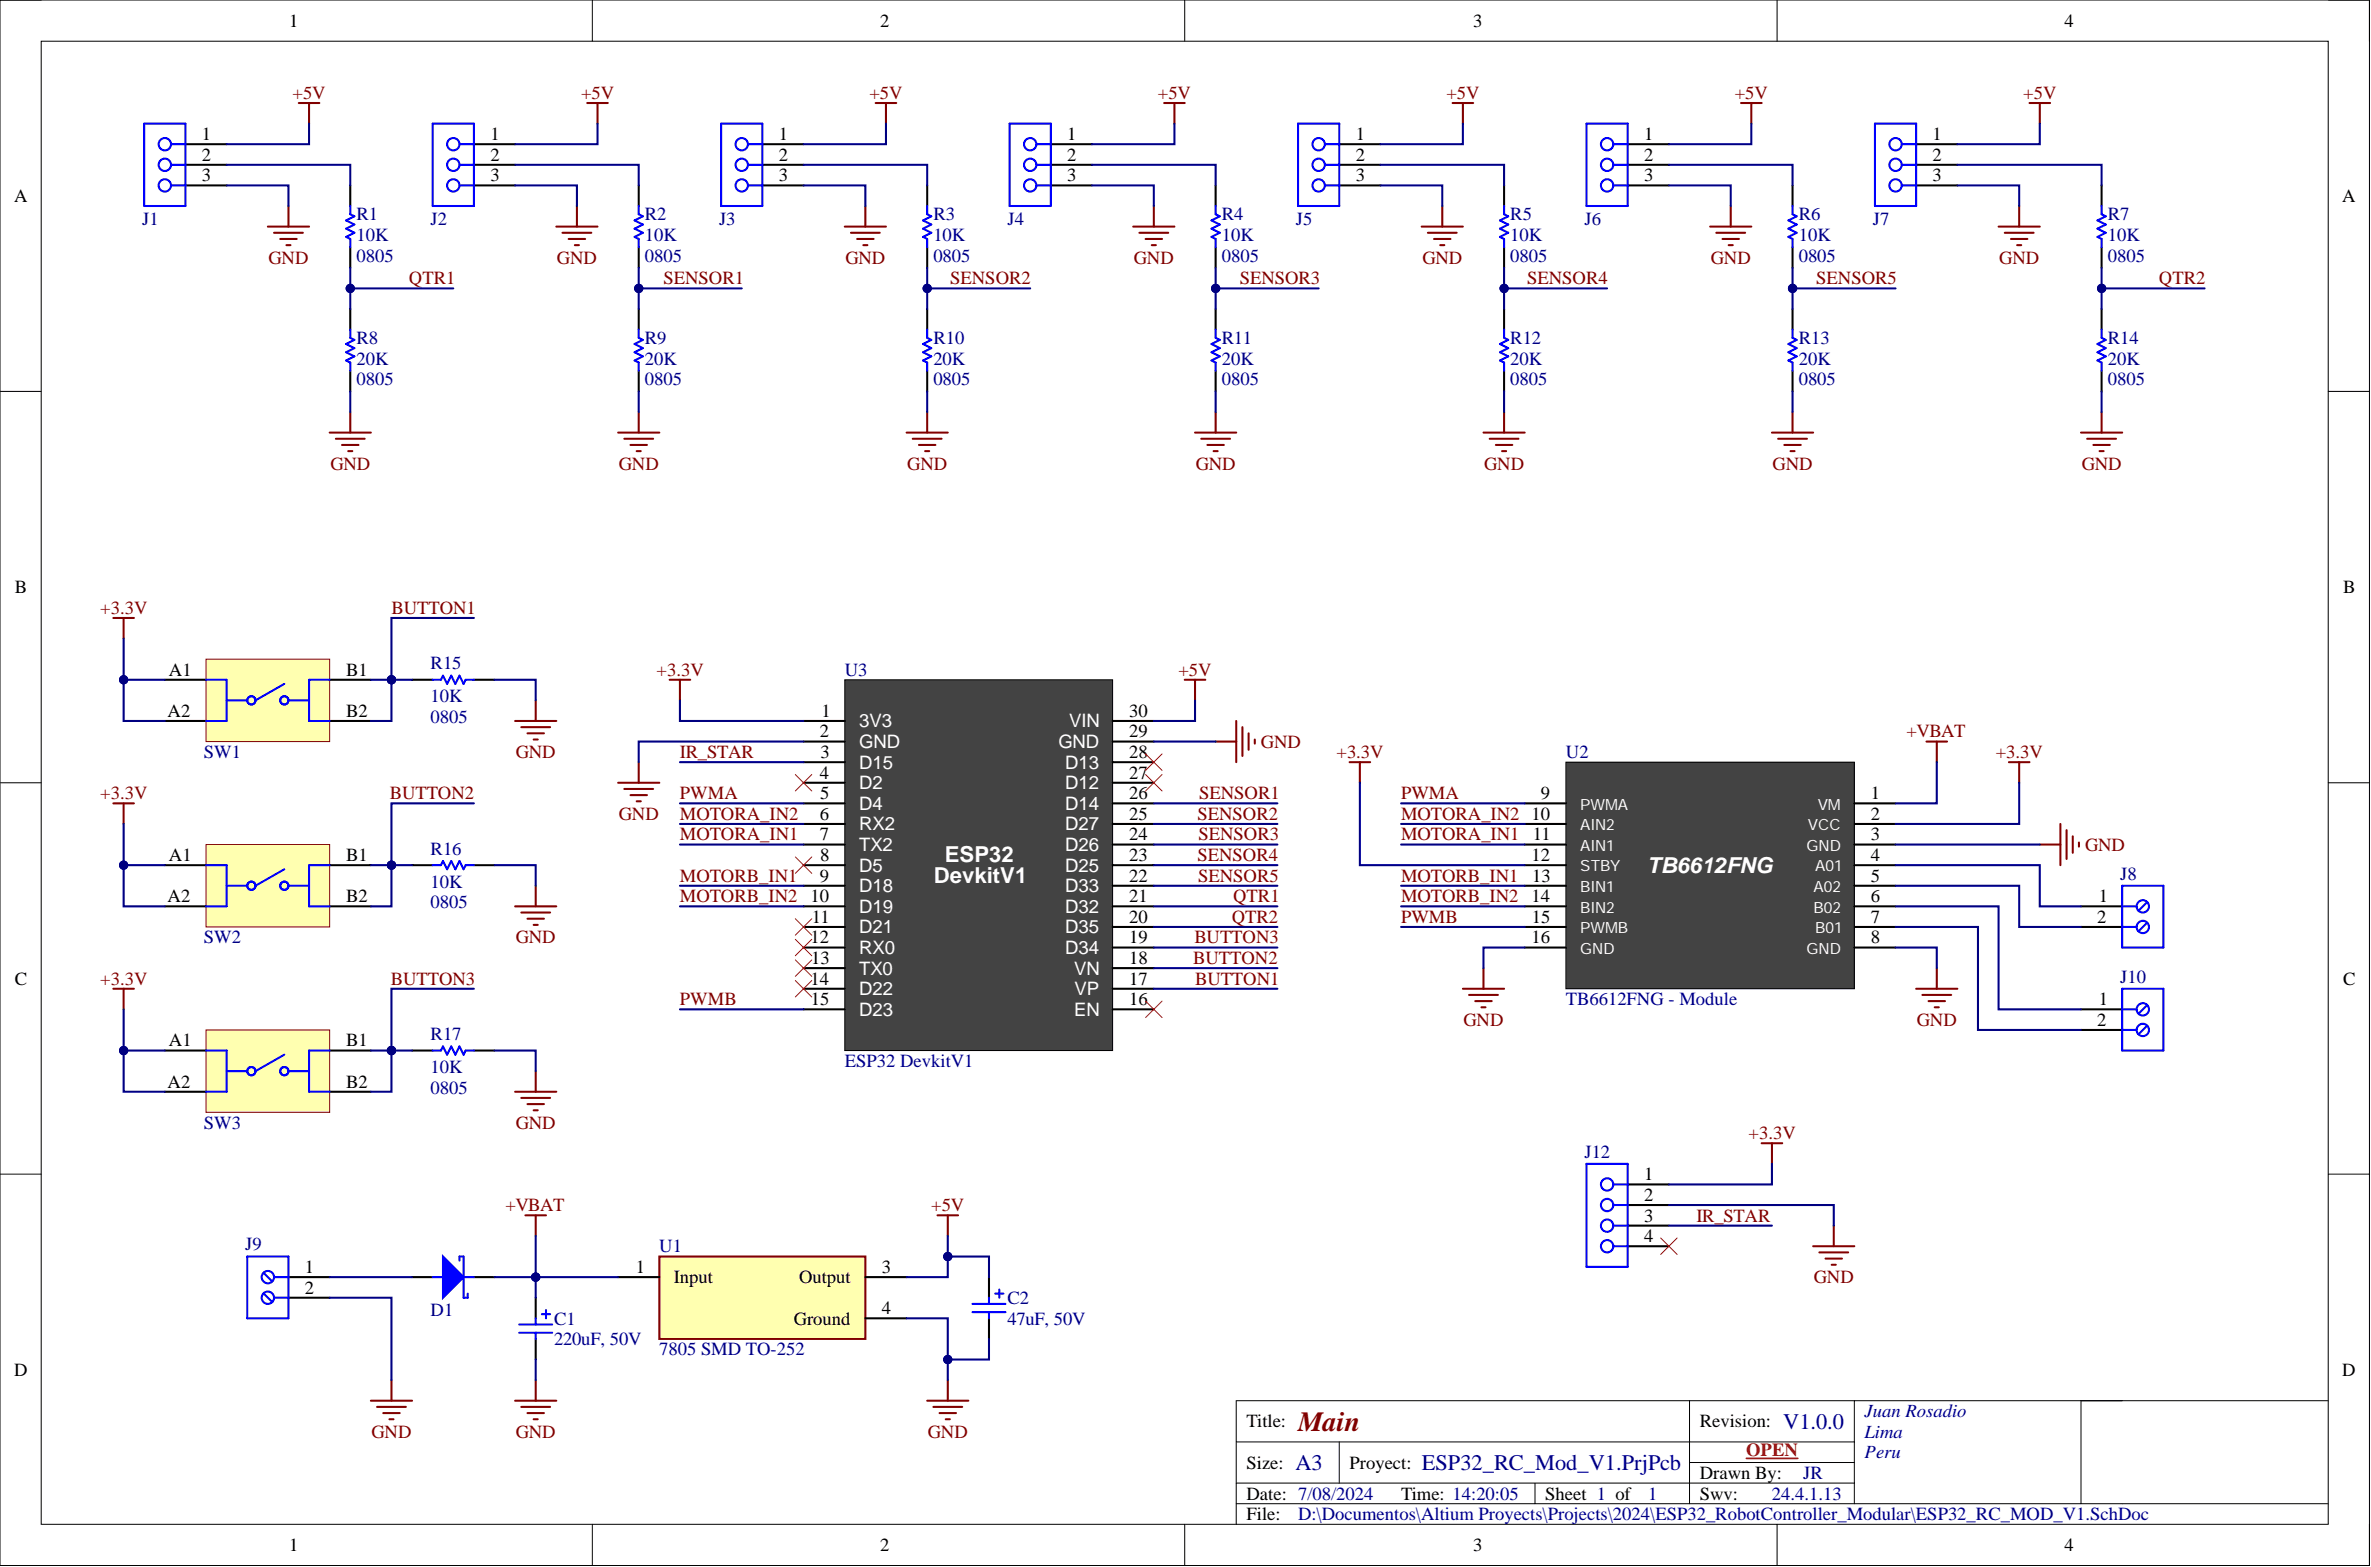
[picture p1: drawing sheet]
<svg xmlns="http://www.w3.org/2000/svg" width="292mm" height="193mm" viewBox="0 0 292 193" stroke-linecap="round" stroke-linejoin="round" font-family="sans-serif">
<defs><g id="words">
<text font-size="3.4" fill="#800000" x="159.9" y="176.2">Main</text>
<g font-size="2.7" fill="#fff">
<text x="116.4" y="106.2">ESP32</text>
<text x="202.9" y="107.5">TB6612FNG</text>
<text x="115" y="108.7">DevkitV1</text>
</g>
<g font-size="2.7" fill="#000080">
<text x="219.7" y="176">V1.0.0</text>
<text x="159.6" y="181">A3</text>
<text x="175.1" y="181">ESP32_RC_Mod_V1.PrjPcb</text>
</g>
<g font-size="2.3">
<text x="35.6" y="3.3">1</text>
<text x="108.4" y="3.3">2</text>
<text x="181.5" y="3.3">3</text>
<text x="254.3" y="3.3">4</text>
<text x="24.9" y="17.3">1</text>
<text x="60.4" y="17.3">1</text>
<text x="95.9" y="17.3">1</text>
<text x="131.5" y="17.3">1</text>
<text x="167" y="17.3">1</text>
<text x="202.6" y="17.3">1</text>
<text x="238.1" y="17.3">1</text>
<text x="24.9" y="19.8">2</text>
<text x="24.9" y="22.3">3</text>
<text x="60.4" y="19.8">2</text>
<text x="60.4" y="22.3">3</text>
<text x="95.9" y="19.8">2</text>
<text x="95.9" y="22.3">3</text>
<text x="131.5" y="19.8">2</text>
<text x="131.5" y="22.3">3</text>
<text x="167" y="19.8">2</text>
<text x="167" y="22.3">3</text>
<text x="202.6" y="19.8">2</text>
<text x="202.6" y="22.3">3</text>
<text x="238.1" y="19.8">2</text>
<text x="238.1" y="22.3">3</text>
<text x="1.7" y="24.9">A</text>
<text x="288.6" y="24.9">A</text>
<text x="1.8" y="73.1">B</text>
<text x="288.7" y="73.1">B</text>
<text x="20.8" y="83.2">A1</text>
<text x="42.6" y="83.2">B1</text>
<text x="20.6" y="88.3">A2</text>
<text x="42.6" y="88.3">B2</text>
<text x="101.2" y="88.3">1</text>
<text x="139.1" y="88.3">30</text>
<text x="101" y="90.8">2</text>
<text x="101" y="95.9">4</text>
<text x="101.1" y="93.4">3</text>
<text x="139.1" y="95.9">27</text>
<text x="139.1" y="93.4">28</text>
<text x="139.1" y="90.8">29</text>
<text x="101" y="101">6</text>
<text x="101" y="98.4">5</text>
<text x="139.1" y="101">25</text>
<text x="139.1" y="98.4">26</text>
<text x="188.7" y="101">10</text>
<text x="189.8" y="98.4">9</text>
<text x="230.5" y="98.4">1</text>
<text x="230.5" y="101">2</text>
<text x="20.8" y="106">A1</text>
<text x="42.6" y="106">B1</text>
<text x="101" y="103.5">7</text>
<text x="101" y="106">8</text>
<text x="139.1" y="106">23</text>
<text x="139.1" y="103.5">24</text>
<text x="188.7" y="106">12</text>
<text x="188.9" y="103.5">11</text>
<text x="230.5" y="106">4</text>
<text x="230.5" y="103.5">3</text>
<text x="20.6" y="111.1">A2</text>
<text x="42.6" y="111.1">B2</text>
<text x="99.8" y="111.1">10</text>
<text x="100" y="113.6">11</text>
<text x="101" y="108.6">9</text>
<text x="139.1" y="113.6">20</text>
<text x="139.1" y="111.1">21</text>
<text x="139.1" y="108.6">22</text>
<text x="188.7" y="111.1">14</text>
<text x="188.7" y="113.6">15</text>
<text x="188.8" y="108.6">13</text>
<text x="230.5" y="108.6">5</text>
<text x="230.5" y="111.1">6</text>
<text x="230.5" y="113.6">7</text>
<text x="258.4" y="113.6">2</text>
<text x="258.6" y="111.1">1</text>
<text x="99.8" y="116.2">12</text>
<text x="99.9" y="118.7">13</text>
<text x="139.1" y="118.7">18</text>
<text x="139.1" y="116.2">19</text>
<text x="188.7" y="116.2">16</text>
<text x="230.5" y="116.2">8</text>
<text x="1.8" y="121.3">C</text>
<text x="99.8" y="121.3">14</text>
<text x="99.9" y="123.8">15</text>
<text x="139.1" y="123.8">16</text>
<text x="139.1" y="121.3">17</text>
<text x="258.6" y="123.8">1</text>
<text x="288.7" y="121.3">C</text>
<text x="20.8" y="128.9">A1</text>
<text x="42.6" y="128.9">B1</text>
<text x="258.4" y="126.3">2</text>
<text x="20.6" y="133.9">A2</text>
<text x="42.6" y="133.9">B2</text>
<text x="202.6" y="147.9">2</text>
<text x="202.6" y="145.4">1</text>
<text x="202.6" y="150.4">3</text>
<text x="202.6" y="153">4</text>
<text x="37.6" y="156.8">1</text>
<text x="37.6" y="159.3">2</text>
<text x="78.4" y="156.8">1</text>
<text x="83" y="158">Input</text>
<text x="98.4" y="158">Output</text>
<text x="108.6" y="156.8">3</text>
<text x="108.6" y="161.8">4</text>
<text x="97.8" y="163.1">Ground</text>
<text x="1.7" y="169.4">D</text>
<text x="288.6" y="169.4">D</text>
<text x="153.6" y="175.8">Title:</text>
<text x="209.4" y="175.8">Revision:</text>
<text x="153.6" y="180.9">Size:</text>
<text x="153.6" y="184.7">Date: 7/08/2024</text>
<text x="166.3" y="180.9">Proyect:</text>
<text x="172.6" y="184.7">Time: 14:20:05</text>
<text x="190.4" y="184.7">Sheet 1 of</text>
<text x="209.4" y="182.1">Drawn By:</text>
<text x="209.4" y="184.7">Swv:</text>
<text x="35.6" y="191">1</text>
<text x="108.4" y="191">2</text>
<text x="153.6" y="187.2">File:</text>
<text x="181.5" y="191">3</text>
<text x="254.3" y="191">4</text>
</g>
<g font-size="2.3" fill="#800000">
<text x="36" y="12.2">+5V</text>
<text x="71.6" y="12.2">+5V</text>
<text x="107.1" y="12.2">+5V</text>
<text x="142.7" y="12.2">+5V</text>
<text x="178.2" y="12.2">+5V</text>
<text x="213.7" y="12.2">+5V</text>
<text x="249.3" y="12.2">+5V</text>
<text x="33.1" y="32.5">GND</text>
<text x="50.4" y="35">QTR1</text>
<text x="68.6" y="32.5">GND</text>
<text x="81.7" y="35">SENSOR1</text>
<text x="104.2" y="32.5">GND</text>
<text x="117.1" y="35">SENSOR2</text>
<text x="139.7" y="32.5">GND</text>
<text x="152.7" y="35">SENSOR3</text>
<text x="175.2" y="32.5">GND</text>
<text x="188.1" y="35">SENSOR4</text>
<text x="210.8" y="32.5">GND</text>
<text x="223.8" y="35">SENSOR5</text>
<text x="246.3" y="32.5">GND</text>
<text x="266" y="35">QTR2</text>
<text x="40.7" y="57.8">GND</text>
<text x="76.2" y="57.8">GND</text>
<text x="111.8" y="57.8">GND</text>
<text x="147.3" y="57.8">GND</text>
<text x="182.8" y="57.8">GND</text>
<text x="218.4" y="57.8">GND</text>
<text x="256.5" y="57.8">GND</text>
<text x="12.4" y="75.6">+3.3V</text>
<text x="48.2" y="75.6">BUTTON1</text>
<text x="80.9" y="83.2">+3.3V</text>
<text x="145.2" y="83.2">+5V</text>
<text x="63.5" y="93.4">GND</text>
<text x="83.8" y="93.4">IR_STAR</text>
<text x="155.3" y="92.1">GND</text>
<text x="164.7" y="93.4">+3.3V</text>
<text x="234.9" y="90.8">+VBAT</text>
<text x="245.9" y="93.4">+3.3V</text>
<text x="12.4" y="98.4">+3.3V</text>
<text x="48" y="98.4">BUTTON2</text>
<text x="76.2" y="101">GND</text>
<text x="83.8" y="98.4">PWMA</text>
<text x="83.8" y="101">MOTORA_IN2</text>
<text x="147.5" y="101">SENSOR2</text>
<text x="147.7" y="98.4">SENSOR1</text>
<text x="172.6" y="101">MOTORA_IN2</text>
<text x="172.6" y="98.4">PWMA</text>
<text x="83.8" y="103.5">MOTORA_IN1</text>
<text x="147.5" y="106">SENSOR4</text>
<text x="147.6" y="103.5">SENSOR3</text>
<text x="172.6" y="103.5">MOTORA_IN1</text>
<text x="256.9" y="104.8">GND</text>
<text x="83.8" y="111.1">MOTORB_IN2</text>
<text x="83.8" y="108.6">MOTORB_IN1</text>
<text x="147.6" y="108.6">SENSOR5</text>
<text x="151.8" y="113.6">QTR2</text>
<text x="151.9" y="111.1">QTR1</text>
<text x="172.6" y="108.6">MOTORB_IN1</text>
<text x="172.6" y="111.1">MOTORB_IN2</text>
<text x="172.6" y="113.6">PWMB</text>
<text x="63.5" y="116.2">GND</text>
<text x="147" y="118.7">BUTTON2</text>
<text x="147.1" y="116.2">BUTTON3</text>
<text x="12.4" y="121.3">+3.3V</text>
<text x="48.1" y="121.3">BUTTON3</text>
<text x="83.8" y="123.8">PWMB</text>
<text x="147.2" y="121.3">BUTTON1</text>
<text x="180.3" y="126.3">GND</text>
<text x="236.2" y="126.3">GND</text>
<text x="63.5" y="139">GND</text>
<text x="215.4" y="140.3">+3.3V</text>
<text x="62.3" y="149.2">+VBAT</text>
<text x="114.7" y="149.2">+5V</text>
<text x="209" y="150.4">IR_STAR</text>
<text x="223.5" y="158">GND</text>
<text x="45.8" y="177.1">GND</text>
<text x="63.5" y="177.1">GND</text>
<text x="114.3" y="177.1">GND</text>
</g>
<g font-size="2.3" fill="#000080">
<text x="17.5" y="27.7">J1</text>
<text x="43.9" y="29.7">10K</text>
<text x="43.9" y="27.1">R1</text>
<text x="53.1" y="27.7">J2</text>
<text x="79.5" y="29.7">10K</text>
<text x="79.5" y="27.1">R2</text>
<text x="88.6" y="27.7">J3</text>
<text x="115" y="29.7">10K</text>
<text x="115" y="27.1">R3</text>
<text x="124.1" y="27.7">J4</text>
<text x="150.5" y="29.7">10K</text>
<text x="150.5" y="27.1">R4</text>
<text x="159.7" y="27.7">J5</text>
<text x="186.1" y="29.7">10K</text>
<text x="186.1" y="27.1">R5</text>
<text x="195.2" y="27.7">J6</text>
<text x="221.6" y="29.7">10K</text>
<text x="221.6" y="27.1">R6</text>
<text x="230.7" y="27.7">J7</text>
<text x="259.7" y="29.7">10K</text>
<text x="259.7" y="27.1">R7</text>
<text x="43.9" y="32.2">0805</text>
<text x="79.5" y="32.2">0805</text>
<text x="115" y="32.2">0805</text>
<text x="150.5" y="32.2">0805</text>
<text x="186.1" y="32.2">0805</text>
<text x="221.6" y="32.2">0805</text>
<text x="259.7" y="32.2">0805</text>
<text x="43.9" y="44.9">20K</text>
<text x="43.9" y="47.4">0805</text>
<text x="43.9" y="42.4">R8</text>
<text x="79.5" y="44.9">20K</text>
<text x="79.5" y="47.4">0805</text>
<text x="79.5" y="42.4">R9</text>
<text x="115" y="44.9">20K</text>
<text x="115" y="47.4">0805</text>
<text x="115" y="42.4">R10</text>
<text x="150.5" y="44.9">20K</text>
<text x="150.5" y="47.4">0805</text>
<text x="150.5" y="42.4">R11</text>
<text x="186.1" y="44.9">20K</text>
<text x="186.1" y="47.4">0805</text>
<text x="186.1" y="42.4">R12</text>
<text x="221.6" y="44.9">20K</text>
<text x="221.6" y="47.4">0805</text>
<text x="221.6" y="42.4">R13</text>
<text x="259.7" y="44.9">20K</text>
<text x="259.7" y="47.4">0805</text>
<text x="259.7" y="42.4">R14</text>
<text x="53.1" y="82.4">R15</text>
<text x="104.1" y="83.2">U3</text>
<text x="53.1" y="86.5">10K</text>
<text x="53.1" y="89">0805</text>
<text x="25.1" y="93.4">SW1</text>
<text x="192.9" y="93.4">U2</text>
<text x="53.1" y="105.3">R16</text>
<text x="53.1" y="109.3">10K</text>
<text x="53.1" y="111.9">0805</text>
<text x="261.2" y="108.3">J8</text>
<text x="25.1" y="116.2">SW2</text>
<text x="192.9" y="123.8">TB6612FNG - Module</text>
<text x="261.2" y="121">J10</text>
<text x="53.1" y="128.1">R17</text>
<text x="104.1" y="131.4">ESP32 DevkitV1</text>
<text x="53.1" y="132.2">10K</text>
<text x="53.1" y="134.7">0805</text>
<text x="25.1" y="139">SW3</text>
<text x="195.2" y="142.6">J12</text>
<text x="30.2" y="154">J9</text>
<text x="81.2" y="154.2">U1</text>
<text x="124.1" y="160.6">C2</text>
<text x="53.1" y="162.1">D1</text>
<text x="68.3" y="163.1">C1</text>
<text x="68.3" y="165.6">220uF, 50V</text>
<text x="81.2" y="166.9">7805 SMD TO-252</text>
<text x="124.1" y="163.1">47uF, 50V</text>
<text x="229.7" y="174.5">Juan Rosadio</text>
<text x="229.7" y="177.1">Lima</text>
<text x="229.7" y="179.6">Peru</text>
<text x="203.1" y="184.7">1</text>
<text x="218.3" y="184.7">24.4.1.13</text>
<text x="222.1" y="182.1">JR</text>
<text x="159.9" y="187.2">D:\Documentos\Altium Proyects\Projects\2024\ESP32_RobotController_Modular\ESP32_RC_MOD_V1.SchDoc</text>
</g>
<g font-size="2.3" fill="#fff">
<text x="105.8" y="89.6">3V3</text>
<text x="131.7" y="89.6">VIN</text>
<text x="105.8" y="92.1">GND</text>
<text x="105.8" y="94.7">D15</text>
<text x="130.4" y="92.1">GND</text>
<text x="131.2" y="94.7">D13</text>
<text x="105.8" y="99.7">D4</text>
<text x="105.8" y="97.2">D2</text>
<text x="131.2" y="99.7">D14</text>
<text x="131.2" y="97.2">D12</text>
<text x="105.8" y="107.3">D5</text>
<text x="105.8" y="102.3">RX2</text>
<text x="105.8" y="104.8">TX2</text>
<text x="131.2" y="107.3">D25</text>
<text x="131.2" y="104.8">D26</text>
<text x="131.2" y="102.3">D27</text>
<text x="105.8" y="109.9">D18</text>
<text x="105.8" y="112.4">D19</text>
<text x="131.2" y="112.4">D32</text>
<text x="131.2" y="109.9">D33</text>
<text x="105.8" y="115">D21</text>
<text x="105.8" y="117.5">RX0</text>
<text x="131.2" y="117.5">D34</text>
<text x="131.2" y="115">D35</text>
<text x="105.8" y="120">TX0</text>
<text x="105.8" y="122.6">D22</text>
<text x="105.8" y="125.1">D23</text>
<text x="132.3" y="125.1">EN</text>
<text x="132.3" y="120">VN</text>
<text x="132.4" y="122.6">VP</text>
</g>
<text font-size="2.3" fill="#f00" x="215.1" y="179.3">OPEN</text>
<g font-size="1.9" fill="#fff">
<text x="194.7" y="99.7">PWMA</text>
<text x="224" y="99.7">VM</text>
<text x="194.7" y="102.2">AIN2</text>
<text x="194.7" y="104.8">AIN1</text>
<text x="194.7" y="107.3">STBY</text>
<text x="222.6" y="104.8">GND</text>
<text x="222.7" y="102.2">VCC</text>
<text x="223.6" y="107.3">A01</text>
<text x="194.7" y="109.8">BIN1</text>
<text x="194.7" y="112.4">BIN2</text>
<text x="223.4" y="109.8">A02</text>
<text x="223.4" y="112.4">B02</text>
<text x="194.7" y="114.9">PWMB</text>
<text x="194.7" y="117.4">GND</text>
<text x="222.6" y="117.4">GND</text>
<text x="223.6" y="114.9">B01</text>
</g>
</g></defs>
<g fill="none" stroke="#000" stroke-width=".12">
<path d="M0 0h291.9v192.8h-291.9zM0 0h5.1M5.1 5.1h281.7v182.6h-281.7zM73 0v5.1M146 0v5.1M218.9 0v5.1M286.8 0h5.1v5.1M0 48.2h5.1M286.8 48.2h5.1M0 96.4h5.1M286.8 96.4h5.1M0 144.6h5.1"/>
<path d="M286.8 144.6h5.1M152.3 177.6h76.2M165 177.6v5M208.1 172.5v12.7M228.5 172.5v12.7M256.4 172.5v12.7M286.8 172.5h-134.5v15.2M73 187.7v5.1M146 187.7v5.1M152.3 185.2h134.5M152.3 182.6h76.2M189.1 182.6v2.6"/>
<path d="M208.1 180.1h20.4M218.9 187.7v5.1M291.9 187.7v5.1"/>
</g>
<path d="M215.1 179.6h6.4" fill="none" stroke="#f00" stroke-width=".21"/>
<path d="M192.9 93.9h35.6v27.9h-35.6z" fill-rule="evenodd" fill="#434343"/>
<path d="M192.9 93.9h35.6v27.9h-35.6z" fill="none" stroke="#000" stroke-width=".12"/>
<g fill="none" stroke="#000" stroke-width=".25">
<path d="M187.8 98.9h5.1M228.5 98.9h5M187.8 101.5h5.1M187.8 109.1h5.1M187.8 104h5.1M187.8 106.5h5.1M187.8 111.6h5.1M187.8 114.2h5.1M187.8 116.7h5.1M228.5 101.5h5M228.5 109.1h5M228.5 104h5"/>
<path d="M228.5 106.5h5M228.5 111.6h5M228.5 114.2h5M228.5 116.7h5"/>
</g>
<path d="M104.1 83.7h33v45.7h-33z" fill-rule="evenodd" fill="#434343"/>
<path d="M104.1 83.7h33v45.7h-33z" fill="none" stroke="#000" stroke-width=".12"/>
<g fill="none" stroke="#000" stroke-width=".25">
<path d="M99 88.8h5.1M99 91.3h5.1M99 98.9h5.1M99 93.9h5.1M99 96.4h5.1M137.1 88.8h5M137.1 91.3h5M137.1 98.9h5M137.1 93.9h5M137.1 96.4h5M99 106.5h5.1M99 101.5h5.1"/>
<path d="M99 104h5.1M99 109.1h5.1M99 111.6h5.1M99 114.2h5.1M99 116.7h5.1M99 119.2h5.1M137.1 106.5h5M137.1 101.5h5M137.1 104h5M137.1 109.1h5M137.1 111.6h5M137.1 114.2h5"/>
<path d="M137.1 116.7h5M137.1 119.2h5M256.4 111.6h5M256.4 114.2h5M99 121.8h5.1M99 124.3h5.1M137.1 121.8h5M137.1 124.3h5M256.4 124.3h5M256.4 126.8h5"/>
</g>
<g fill="none" stroke="#800000" stroke-width=".25">
<path d="M76.2 96.4h5M76.9 97.2h3.6M77.7 97.9h2M78.4 98.7h.5M78.7 93.9v2.5M82.5 83.7h2.5M83.8 83.7v2.5M146 83.7h2.5M147.2 83.7v2.5M149.8 91.3h2.5M152.3 88.8v5.1M153.1 89.5v3.6"/>
<path d="M153.8 90.3v2M154.6 91.1v.5M166.3 93.9h2.5M167.5 93.9v2.5M237.3 91.3h2.6M238.6 91.3v2.6M247.5 93.9h2.5M248.8 93.9v2.5M182.8 119.2v2.6M238.6 119.2v2.6M251.3 104h2.5M253.8 101.5v5"/>
<path d="M254.6 102.2v3.6M255.4 103v2M256.1 103.8v.5M180.2 121.8h5.1M181 122.5h3.5M181.7 123.3h2.1M182.5 124h.5M236.1 121.8h5M236.8 122.5h3.6M237.6 123.3h2M238.4 124h.5"/>
</g>
<path d="M141.1 123.3l2.1 2M143.2 123.3l-2.1 2" fill="none" stroke="#f00" stroke-width=".12"/>
<g fill="none" stroke="#00f" stroke-width=".25">
<path d="M261.4 111.6h1.8M261.4 114.2h1.8M261.4 109.1h5.1v7.6h-5.1zM264.5 111.1l-1 1.1M264.5 113.6l-1 1.1M261.4 121.8h5.1v7.6h-5.1zM261.4 124.3h1.8M261.4 126.8h1.8M264.5 123.8l-1 1M264.5 126.3l-1 1.1"/>
<circle cx="264" cy="114.2" r=".76"/>
<circle cx="264" cy="111.6" r=".76"/>
<circle cx="264" cy="126.8" r=".76"/>
<circle cx="264" cy="124.3" r=".76"/>
</g>
<path d="M81.2 154.7h25.4v10.2h-25.4z" fill-rule="evenodd" fill="#ffffb0"/>
<g fill="none" stroke="#800000" stroke-width=".25">
<path d="M36.8 12.7h2.5M38.1 12.7v2.5M72.3 12.7h2.6M73.6 12.7v2.5M107.9 12.7h2.5M109.1 12.7v2.5M143.4 12.7h2.6M144.7 12.7v2.5M179 12.7h2.5M180.2 12.7v2.5M214.5 12.7h2.5M215.8 12.7v2.5"/>
<path d="M250 12.7h2.6M251.3 12.7v2.5M33 27.9h5.1M33.8 28.7h3.5M34.5 29.4h2.1M35.3 30.2h.5M35.5 25.4v2.5M68.5 27.9h5.1M69.3 28.7h3.6M70.1 29.4h2M70.8 30.2h.5M71.1 25.4v2.5"/>
<path d="M104.1 27.9h5M104.8 28.7h3.6M105.6 29.4h2M106.4 30.2h.5M106.6 25.4v2.5M139.6 27.9h5.1M140.4 28.7h3.5M141.1 29.4h2.1M141.9 30.2h.5M142.1 25.4v2.5M175.1 27.9h5.1M175.9 28.7h3.6"/>
<path d="M176.7 29.4h2M177.4 30.2h.5M177.7 25.4v2.5M210.7 27.9h5.1M211.4 28.7h3.6M212.2 29.4h2M213 30.2h.5M213.2 25.4v2.5M246.2 27.9h5.1M247 28.7h3.5M247.7 29.4h2.1M248.5 30.2h.5"/>
<path d="M248.8 25.4v2.5M40.6 53.3h5.1M41.4 54h3.5M42.1 54.8h2.1M42.9 55.6h.5M43.2 50.7v2.6M76.2 53.3h5M76.9 54h3.6M77.7 54.8h2M78.4 55.6h.5M78.7 50.7v2.6M111.7 53.3h5.1"/>
<path d="M112.4 54h3.6M113.2 54.8h2M114 55.6h.5M114.2 50.7v2.6M147.2 53.3h5.1M148 54h3.5M148.7 54.8h2.1M149.5 55.6h.5M149.8 50.7v2.6M182.8 53.3h5M183.5 54h3.6M184.3 54.8h2"/>
<path d="M185 55.6h.6M185.3 50.7v2.6M218.3 53.3h5.1M219.1 54h3.5M219.8 54.8h2.1M220.6 55.6h.5M220.8 50.7v2.6M256.4 53.3h5M257.1 54h3.6M257.9 54.8h2M258.7 55.6h.5M258.9 50.7v2.6"/>
<path d="M14 76.1h2.5M15.2 76.1v2.5M14 98.9h2.5M15.2 98.9v2.6M63.5 88.8h5M64.2 89.5h3.6M65 90.3h2M65.7 91.1h.6M66 86.2v2.6M63.5 111.6h5M64.2 112.4h3.6M65 113.1h2"/>
<path d="M65.7 113.9h.6M66 109.1v2.5M14 121.8h2.5M15.2 121.8v2.5M63.5 134.4h5M64.2 135.2h3.6M65 136h2M65.7 136.7h.6M66 131.9v2.5M64.7 149.7h2.6M66 149.7v2.5M81.2 154.7h25.4v10.2h-25.4z"/>
<path d="M115.5 149.7h2.5M116.8 149.7v2.5M217 140.8h2.6M218.3 140.8v2.5M223.4 153.5h5.1M224.1 154.2h3.6M224.9 155h2M225.7 155.8h.5M225.9 150.9v2.6M45.7 172.5h5.1M46.5 173.3h3.5M47.2 174h2"/>
<path d="M48 174.8h.5M48.2 170v2.5M114.2 172.5h5.1M115 173.3h3.5M115.7 174h2.1M116.5 174.8h.5M116.8 170v2.5"/>
</g>
<g fill="none" stroke="#000" stroke-width=".25">
<path d="M43.2 22.8v2.6M43.2 30.4v2.6M43.2 38.1v2.5M78.7 22.8v2.6M78.7 30.4v2.6M78.7 38.1v2.5M114.2 22.8v2.6M114.2 30.4v2.6M114.2 38.1v2.5M149.8 22.8v2.6M149.8 30.4v2.6M149.8 38.1v2.5"/>
<path d="M185.3 22.8v2.6M185.3 30.4v2.6M185.3 38.1v2.5M220.8 22.8v2.6M220.8 30.4v2.6M220.8 38.1v2.5M258.9 22.8v2.6M258.9 30.4v2.6M258.9 38.1v2.5M43.2 45.7v2.5M78.7 45.7v2.5M114.2 45.7v2.5"/>
<path d="M149.8 45.7v2.5M185.3 45.7v2.5M220.8 45.7v2.5M258.9 45.7v2.5M50.8 83.7h2.5M58.4 83.7h2.5M50.8 106.5h2.5M58.4 106.5h2.5M50.8 129.4h2.5M58.4 129.4h2.5M35.5 157.3h5.1M35.5 159.8h5.1"/>
<path d="M50.8 157.3h2.5M58.4 157.3h2.5M76.2 157.3h5M106.6 157.3h5.1M200.5 148.4h5.1M200.5 145.9h5.1M200.5 150.9h5.1M200.5 153.5h5.1M106.6 162.3h5.1"/>
</g>
<g fill="none" stroke="#00f" stroke-width=".25">
<path d="M43.2 25.4v1l.5 .2-1.1 .5 1.1 .6-1.1 .5 1.1 .5-1.1 .5 .6 .2v1M78.7 25.4v1l.5 .2-1 .5 1 .6-1 .5 1 .5-1 .5 .5 .2v1M114.2 25.4v1l.5 .2-1 .5 1 .6-1 .5 1 .5-1 .5 .5 .2v1M149.8 25.4v1l.5 .2-1 .5 1 .6-1 .5 1 .5-1 .5 .5 .2v1M185.3 25.4v1l.5 .2-1 .5 1 .6-1 .5 1 .5-1 .5 .5 .2v1M220.8 25.4v1l.5 .2-1 .5 1 .6-1 .5 1 .5-1 .5 .5 .2v1M258.9 25.4v1l.5 .2-1 .5 1 .6-1 .5 1 .5-1 .5 .5 .2v1M43.2 40.6v1l.5 .3-1.1 .5 1.1 .5-1.1 .5 1.1 .5-1.1 .5 .6 .2v1.1M78.7 40.6v1l.5 .3-1 .5 1 .5-1 .5 1 .5-1 .5 .5 .2v1.1M114.2 40.6v1l.5 .3-1 .5 1 .5-1 .5 1 .5-1 .5 .5 .2v1.1M149.8 40.6v1l.5 .3-1 .5 1 .5-1 .5 1 .5-1 .5 .5 .2v1.1M185.3 40.6v1l.5 .3-1 .5 1 .5-1 .5 1 .5-1 .5 .5 .2v1.1"/>
<path d="M220.8 40.6v1l.5 .3-1 .5 1 .5-1 .5 1 .5-1 .5 .5 .2v1.1M258.9 40.6v1l.5 .3-1 .5 1 .5-1 .5 1 .5-1 .5 .5 .2v1.1M53.3 83.7h1l.3-.5 .5 1 .5-1 .5 1 .5-1 .5 1 .3-.5h1M53.3 106.5h1l.3-.5 .5 1 .5-1 .5 1 .5-1 .5 1 .3-.5h1M53.3 129.4h1l.3-.5 .5 1 .5-1 .5 1 .5-1 .5 1 .3-.5h1M30.5 154.7h5v7.6h-5zM32.5 156.7l1 1.1M32.5 159.3l1 1M33.8 157.3h1.7M33.8 159.8h1.7M195.5 143.3h5v12.7h-5zM198.8 148.4h1.7"/>
<path d="M198.8 145.9h1.7M198.8 150.9h1.7M198.8 153.5h1.7"/>
<circle cx="33" cy="157.3" r=".76"/>
<circle cx="33" cy="159.8" r=".76"/>
<circle cx="198" cy="150.9" r=".76"/>
<circle cx="198" cy="153.5" r=".76"/>
<circle cx="198" cy="148.4" r=".76"/>
<circle cx="198" cy="145.9" r=".76"/>
</g>
<path d="M54.6 154.7l2.5 2.6-2.5 2.5z" fill="#00f"/>
<path d="M53.3 157.3h1.3M54.6 154.7l2.5 2.6-2.5 2.5zM56.6 155.2v-.5h.5v5.1h.5v-.5M57.1 157.3h1.3M121.8 159.8v.8M122.6 159.3h1M123.1 158.8v1M119.8 160.6h4.1M119.8 161.6h4.1M121.8 161.6v.7" fill="none" stroke="#00f" stroke-width=".25"/>
<path d="M121.8 157.3v2.5M121.8 162.3v2.6" fill="none" stroke="#000" stroke-width=".25"/>
<path d="M63.5 172.5h5M64.2 173.3h3.6M65 174h2M65.7 174.8h.6M66 170v2.5" fill="none" stroke="#800000" stroke-width=".25"/>
<path d="M25.4 81.2h15.2v10.1h-15.2z" fill-rule="evenodd" fill="#ffffb0"/>
<path d="M25.4 81.2h15.2v10.1h-15.2z" fill="none" stroke="#800000" stroke-width=".12"/>
<path d="M20.3 83.7h5.1M20.3 88.8h5.1M40.6 83.7h5.1M40.6 88.8h5.1" fill="none" stroke="#000" stroke-width=".25"/>
<g fill="none" stroke="#00f" stroke-width=".25">
<path d="M25.4 83.7h2.5v5.1h-2.5M27.9 86.2h2.6M35 84.2l-3.5 2M35.5 86.2h2.6M40.6 83.7h-2.5v5.1h2.5"/>
<circle cx="31" cy="86.2" r=".51"/>
<circle cx="35" cy="86.2" r=".51"/>
</g>
<path d="M25.4 104h15.2v10.2h-15.2z" fill-rule="evenodd" fill="#ffffb0"/>
<path d="M25.4 104h15.2v10.2h-15.2z" fill="none" stroke="#800000" stroke-width=".12"/>
<path d="M20.3 106.5h5.1M20.3 111.6h5.1M40.6 106.5h5.1M40.6 111.6h5.1" fill="none" stroke="#000" stroke-width=".25"/>
<g fill="none" stroke="#00f" stroke-width=".25">
<path d="M25.4 106.5h2.5v5.1h-2.5M27.9 109.1h2.6M35 107l-3.5 2.1M35.5 109.1h2.6M40.6 106.5h-2.5v5.1h2.5"/>
<circle cx="31" cy="109.1" r=".51"/>
<circle cx="35" cy="109.1" r=".51"/>
</g>
<path d="M25.4 126.8h15.2v10.2h-15.2z" fill-rule="evenodd" fill="#ffffb0"/>
<path d="M25.4 126.8h15.2v10.2h-15.2z" fill="none" stroke="#800000" stroke-width=".12"/>
<g fill="none" stroke="#000" stroke-width=".25">
<path d="M22.8 17.8h5.1M58.4 17.8h5.1M93.9 17.8h5.1M129.5 17.8h5M165 17.8h5.1M200.5 17.8h5.1M236.1 17.8h5M22.8 20.3h5.1M22.8 22.8h5.1M58.4 20.3h5.1M58.4 22.8h5.1M93.9 20.3h5.1"/>
<path d="M93.9 22.8h5.1M129.5 20.3h5M129.5 22.8h5M165 20.3h5.1M165 22.8h5.1M200.5 20.3h5.1M200.5 22.8h5.1M236.1 20.3h5M236.1 22.8h5M20.3 129.4h5.1M20.3 134.4h5.1M40.6 129.4h5.1"/>
<path d="M40.6 134.4h5.1M66 159.8v2.5M66 164.9v2.5"/>
</g>
<g fill="none" stroke="#00f" stroke-width=".25">
<path d="M17.8 15.2h5v10.2h-5zM21.1 17.8h1.7M53.3 15.2h5.1v10.2h-5.1zM56.6 17.8h1.8M88.8 15.2h5.1v10.2h-5.1zM92.1 17.8h1.8M124.4 15.2h5.1v10.2h-5.1zM127.7 17.8h1.8M159.9 15.2h5.1v10.2h-5.1zM163.2 17.8h1.8M195.5 15.2h5v10.2h-5zM198.8 17.8h1.7"/>
<path d="M231 15.2h5.1v10.2h-5.1zM234.3 17.8h1.8M21.1 20.3h1.7M21.1 22.8h1.7M56.6 20.3h1.8M56.6 22.8h1.8M92.1 20.3h1.8M92.1 22.8h1.8M127.7 20.3h1.8M127.7 22.8h1.8M163.2 20.3h1.8M163.2 22.8h1.8"/>
<path d="M198.8 20.3h1.7M198.8 22.8h1.7M234.3 20.3h1.8M234.3 22.8h1.8M25.4 129.4h2.5v5h-2.5M27.9 131.9h2.6M35 129.9l-3.5 2M35.5 131.9h2.6M40.6 129.4h-2.5v5h2.5M64 163.1h4M64 164.1h4M66 162.3v.8"/>
<path d="M66 164.1v.8M66.8 161.8h1M67.3 161.3v1"/>
<circle cx="20.3" cy="17.8" r=".76"/>
<circle cx="55.8" cy="17.8" r=".76"/>
<circle cx="91.4" cy="17.8" r=".76"/>
<circle cx="126.9" cy="17.8" r=".76"/>
<circle cx="162.5" cy="17.8" r=".76"/>
<circle cx="198" cy="17.8" r=".76"/>
<circle cx="233.5" cy="17.8" r=".76"/>
<circle cx="20.3" cy="22.8" r=".76"/>
<circle cx="20.3" cy="20.3" r=".76"/>
<circle cx="55.8" cy="22.8" r=".76"/>
<circle cx="55.8" cy="20.3" r=".76"/>
<circle cx="91.4" cy="22.8" r=".76"/>
<circle cx="91.4" cy="20.3" r=".76"/>
<circle cx="126.9" cy="22.8" r=".76"/>
<circle cx="126.9" cy="20.3" r=".76"/>
<circle cx="162.5" cy="22.8" r=".76"/>
<circle cx="162.5" cy="20.3" r=".76"/>
<circle cx="198" cy="20.3" r=".76"/>
<circle cx="198" cy="22.8" r=".76"/>
<circle cx="233.5" cy="20.3" r=".76"/>
<circle cx="233.5" cy="22.8" r=".76"/>
<circle cx="31" cy="131.9" r=".51"/>
<circle cx="35" cy="131.9" r=".51"/>
</g>
<g fill="none" stroke="#f00" stroke-width=".12">
<path d="M98 95.4l2 2M100 95.4l-2 2M141.1 92.8l2.1 2.1M141.1 95.4l2.1 2M143.2 92.8l-2.1 2.1M143.2 95.4l-2.1 2M98 118.2l2 2M98 115.7l2 2M98 113.1l2 2.1M98 105.5l2 2.1M100 118.2l-2 2M100 115.7l-2 2"/>
<path d="M100 113.1l-2 2.1M100 105.5l-2 2.1M98 120.7l2 2.1M100 120.7l-2 2.1M204.6 152.5l2 2M206.6 152.5l-2 2"/>
</g>
<g fill="none" stroke="#000080" stroke-width=".25">
<path d="M43.2 35.5h12.6M43.2 48.2v2.5M83.8 86.2v2.6h15.2M83.8 98.9h15.2M83.8 93.9h15.2M99 91.3h-20.3v2.6M142.1 98.9h15.3M142.1 91.3h7.7M147.2 86.2v2.6h-5.1M167.5 96.4v10.1h20.3M248.8 96.4v5.1h-15.3M83.8 109.1h15.2"/>
<path d="M83.8 111.6h15.2M142.1 109.1h15.3M142.1 111.6h15.3M142.1 119.2h15.3M142.1 116.7h15.3M142.1 114.2h15.3M142.1 106.5h15.3M142.1 104h15.3M142.1 101.5h15.3M172.6 109.1h15.2M172.6 111.6h15.2M172.6 104h15.2"/>
<path d="M172.6 101.5h15.2M187.8 116.7h-5v2.5M233.5 116.7h5.1v2.5M233.5 104h17.8M83.8 124.3h15.2M142.1 121.8h15.3"/>
</g>
<circle cx="43.2" cy="35.5" r=".51" fill="#000080"/>
<circle cx="43.2" cy="35.5" r=".51" fill="none" stroke="#000080" stroke-width=".12"/>
<path d="M73.6 15.2v2.6h-10.1M63.5 20.3h15.2v2.5M63.5 22.8h7.6v2.6M78.7 35.5h12.7M78.7 48.2v2.5" fill="none" stroke="#000080" stroke-width=".25"/>
<circle cx="78.7" cy="35.5" r=".51" fill="#000080"/>
<circle cx="78.7" cy="35.5" r=".51" fill="none" stroke="#000080" stroke-width=".12"/>
<path d="M109.1 15.2v2.6h-10.1M99 22.8h7.6v2.6M114.2 35.5h12.7M114.2 48.2v2.5" fill="none" stroke="#000080" stroke-width=".25"/>
<circle cx="114.2" cy="35.5" r=".51" fill="#000080"/>
<circle cx="114.2" cy="35.5" r=".51" fill="none" stroke="#000080" stroke-width=".12"/>
<path d="M144.7 15.2v2.6h-10.2M134.5 22.8h7.6v2.6M149.8 35.5h12.7M149.8 48.2v2.5" fill="none" stroke="#000080" stroke-width=".25"/>
<circle cx="149.8" cy="35.5" r=".51" fill="#000080"/>
<circle cx="149.8" cy="35.5" r=".51" fill="none" stroke="#000080" stroke-width=".12"/>
<path d="M180.2 15.2v2.6h-10.1M170.1 22.8h7.6v2.6M185.3 35.5h12.7M185.3 48.2v2.5" fill="none" stroke="#000080" stroke-width=".25"/>
<circle cx="185.3" cy="35.5" r=".51" fill="#000080"/>
<circle cx="185.3" cy="35.5" r=".51" fill="none" stroke="#000080" stroke-width=".12"/>
<path d="M215.8 15.2v2.6h-10.2M205.6 20.3h15.2v2.5M205.6 22.8h7.6v2.6M220.8 35.5h12.7M220.8 48.2v2.5" fill="none" stroke="#000080" stroke-width=".25"/>
<circle cx="220.8" cy="35.5" r=".51" fill="#000080"/>
<circle cx="220.8" cy="35.5" r=".51" fill="none" stroke="#000080" stroke-width=".12"/>
<path d="M251.3 15.2v2.6h-10.2M241.1 20.3h17.8v2.5M241.1 22.8h7.7v2.6M258.9 35.5h12.7M258.9 48.2v2.5" fill="none" stroke="#000080" stroke-width=".25"/>
<circle cx="258.9" cy="35.5" r=".51" fill="#000080"/>
<circle cx="258.9" cy="35.5" r=".51" fill="none" stroke="#000080" stroke-width=".12"/>
<path d="M15.2 78.6v5.1h5.1" fill="none" stroke="#000080" stroke-width=".25"/>
<circle cx="15.2" cy="83.7" r=".51" fill="#000080"/>
<circle cx="15.2" cy="83.7" r=".51" fill="none" stroke="#000080" stroke-width=".12"/>
<path d="M58.4 76.1h-10.2v7.6M60.9 83.7h5.1v2.5" fill="none" stroke="#000080" stroke-width=".25"/>
<circle cx="48.2" cy="83.7" r=".51" fill="#000080"/>
<circle cx="48.2" cy="83.7" r=".51" fill="none" stroke="#000080" stroke-width=".12"/>
<path d="M15.2 101.5v5h5.1" fill="none" stroke="#000080" stroke-width=".25"/>
<circle cx="15.2" cy="106.5" r=".51" fill="#000080"/>
<circle cx="15.2" cy="106.5" r=".51" fill="none" stroke="#000080" stroke-width=".12"/>
<path d="M58.4 98.9h-10.2v7.6M60.9 106.5h5.1v2.6" fill="none" stroke="#000080" stroke-width=".25"/>
<circle cx="48.2" cy="106.5" r=".51" fill="#000080"/>
<circle cx="48.2" cy="106.5" r=".51" fill="none" stroke="#000080" stroke-width=".12"/>
<path d="M15.2 124.3v5.1h5.1" fill="none" stroke="#000080" stroke-width=".25"/>
<circle cx="15.2" cy="129.4" r=".51" fill="#000080"/>
<circle cx="15.2" cy="129.4" r=".51" fill="none" stroke="#000080" stroke-width=".12"/>
<path d="M58.4 121.8h-10.2v7.6M60.9 129.4h5.1v2.5" fill="none" stroke="#000080" stroke-width=".25"/>
<circle cx="48.2" cy="129.4" r=".51" fill="#000080"/>
<circle cx="48.2" cy="129.4" r=".51" fill="none" stroke="#000080" stroke-width=".12"/>
<g fill="none" stroke="#000080" stroke-width=".25">
<path d="M38.1 15.2v2.6h-10.2M27.9 20.3h15.3v2.5M27.9 22.8h7.6v2.6M172.6 98.9h15.2M238.6 93.9v5h-5.1M83.8 104h15.2M83.8 101.5h15.2M172.6 114.2h15.2M233.5 106.5h17.8v5.1h5.1M233.5 109.1h15.3v5.1h7.6M233.5 111.6h12.7v12.7h10.2M233.5 114.2h10.2v12.6h12.7"/>
<path d="M40.6 159.8h7.6v10.2M40.6 157.3h10.2M66 152.2v5.1M205.6 150.9h12.7M218.3 143.3v2.6h-12.7"/>
</g>
<circle cx="66" cy="157.3" r=".51" fill="#000080"/>
<circle cx="66" cy="157.3" r=".51" fill="none" stroke="#000080" stroke-width=".12"/>
<path d="M66 157.3v2.5M66 167.4v2.6" fill="none" stroke="#000080" stroke-width=".25"/>
<circle cx="66" cy="157.3" r=".51" fill="#000080"/>
<circle cx="66" cy="157.3" r=".51" fill="none" stroke="#000080" stroke-width=".12"/>
<path d="M116.8 154.7h5v2.6" fill="none" stroke="#000080" stroke-width=".25"/>
<circle cx="116.8" cy="154.7" r=".51" fill="#000080"/>
<circle cx="116.8" cy="154.7" r=".51" fill="none" stroke="#000080" stroke-width=".12"/>
<path d="M121.8 164.9v2.5h-5" fill="none" stroke="#000080" stroke-width=".25"/>
<circle cx="116.8" cy="167.4" r=".51" fill="#000080"/>
<circle cx="116.8" cy="167.4" r=".51" fill="none" stroke="#000080" stroke-width=".12"/>
<path d="M15.2 83.7v5.1h5.1" fill="none" stroke="#000080" stroke-width=".25"/>
<circle cx="15.2" cy="83.7" r=".51" fill="#000080"/>
<circle cx="15.2" cy="83.7" r=".51" fill="none" stroke="#000080" stroke-width=".12"/>
<path d="M15.2 106.5v5.1h5.1" fill="none" stroke="#000080" stroke-width=".25"/>
<circle cx="15.2" cy="106.5" r=".51" fill="#000080"/>
<circle cx="15.2" cy="106.5" r=".51" fill="none" stroke="#000080" stroke-width=".12"/>
<path d="M15.2 129.4v5h5.1" fill="none" stroke="#000080" stroke-width=".25"/>
<circle cx="15.2" cy="129.4" r=".51" fill="#000080"/>
<circle cx="15.2" cy="129.4" r=".51" fill="none" stroke="#000080" stroke-width=".12"/>
<path d="M48.2 106.5v5.1h-2.5" fill="none" stroke="#000080" stroke-width=".25"/>
<circle cx="48.2" cy="106.5" r=".51" fill="#000080"/>
<circle cx="48.2" cy="106.5" r=".51" fill="none" stroke="#000080" stroke-width=".12"/>
<path d="M48.2 129.4v5h-2.5" fill="none" stroke="#000080" stroke-width=".25"/>
<circle cx="48.2" cy="129.4" r=".51" fill="#000080"/>
<circle cx="48.2" cy="129.4" r=".51" fill="none" stroke="#000080" stroke-width=".12"/>
<path d="M48.2 83.7v5.1h-2.5" fill="none" stroke="#000080" stroke-width=".25"/>
<circle cx="48.2" cy="83.7" r=".51" fill="#000080"/>
<circle cx="48.2" cy="83.7" r=".51" fill="none" stroke="#000080" stroke-width=".12"/>
<path d="M60.9 157.3h15.3M205.6 148.4h20.3v2.5" fill="none" stroke="#000080" stroke-width=".25"/>
<circle cx="66" cy="157.3" r=".51" fill="#000080"/>
<circle cx="66" cy="157.3" r=".51" fill="none" stroke="#000080" stroke-width=".12"/>
<path d="M111.7 162.3h5.1v7.7" fill="none" stroke="#000080" stroke-width=".25"/>
<circle cx="116.8" cy="167.4" r=".51" fill="#000080"/>
<circle cx="116.8" cy="167.4" r=".51" fill="none" stroke="#000080" stroke-width=".12"/>
<path d="M116.8 152.2v5.1h-5.1" fill="none" stroke="#000080" stroke-width=".25"/>
<circle cx="116.8" cy="154.7" r=".51" fill="#000080"/>
<circle cx="116.8" cy="154.7" r=".51" fill="none" stroke="#000080" stroke-width=".12"/>
<path d="M43.2 33v5.1M99 20.3h15.2v2.5M134.5 20.3h15.3v2.5M170.1 20.3h15.2v2.5" fill="none" stroke="#000080" stroke-width=".25"/>
<circle cx="43.2" cy="35.5" r=".51" fill="#000080"/>
<circle cx="43.2" cy="35.5" r=".51" fill="none" stroke="#000080" stroke-width=".12"/>
<path d="M78.7 33v5.1" fill="none" stroke="#000080" stroke-width=".25"/>
<circle cx="78.7" cy="35.5" r=".51" fill="#000080"/>
<circle cx="78.7" cy="35.5" r=".51" fill="none" stroke="#000080" stroke-width=".12"/>
<path d="M114.2 33v5.1" fill="none" stroke="#000080" stroke-width=".25"/>
<circle cx="114.2" cy="35.5" r=".51" fill="#000080"/>
<circle cx="114.2" cy="35.5" r=".51" fill="none" stroke="#000080" stroke-width=".12"/>
<path d="M149.8 33v5.1" fill="none" stroke="#000080" stroke-width=".25"/>
<circle cx="149.8" cy="35.5" r=".51" fill="#000080"/>
<circle cx="149.8" cy="35.5" r=".51" fill="none" stroke="#000080" stroke-width=".12"/>
<path d="M185.3 33v5.1" fill="none" stroke="#000080" stroke-width=".25"/>
<circle cx="185.3" cy="35.5" r=".51" fill="#000080"/>
<circle cx="185.3" cy="35.5" r=".51" fill="none" stroke="#000080" stroke-width=".12"/>
<path d="M220.8 33v5.1" fill="none" stroke="#000080" stroke-width=".25"/>
<circle cx="220.8" cy="35.5" r=".51" fill="#000080"/>
<circle cx="220.8" cy="35.5" r=".51" fill="none" stroke="#000080" stroke-width=".12"/>
<path d="M258.9 33v5.1" fill="none" stroke="#000080" stroke-width=".25"/>
<circle cx="258.9" cy="35.5" r=".51" fill="#000080"/>
<circle cx="258.9" cy="35.5" r=".51" fill="none" stroke="#000080" stroke-width=".12"/>
<path d="M45.7 83.7h5.1" fill="none" stroke="#000080" stroke-width=".25"/>
<circle cx="48.2" cy="83.7" r=".51" fill="#000080"/>
<circle cx="48.2" cy="83.7" r=".51" fill="none" stroke="#000080" stroke-width=".12"/>
<path d="M45.7 129.4h5.1" fill="none" stroke="#000080" stroke-width=".25"/>
<circle cx="48.2" cy="129.4" r=".51" fill="#000080"/>
<circle cx="48.2" cy="129.4" r=".51" fill="none" stroke="#000080" stroke-width=".12"/>
<path d="M45.7 106.5h5.1" fill="none" stroke="#000080" stroke-width=".25"/>
<circle cx="48.2" cy="106.5" r=".51" fill="#000080"/>
<circle cx="48.2" cy="106.5" r=".51" fill="none" stroke="#000080" stroke-width=".12"/>
<use href="#words"/>
</svg>
